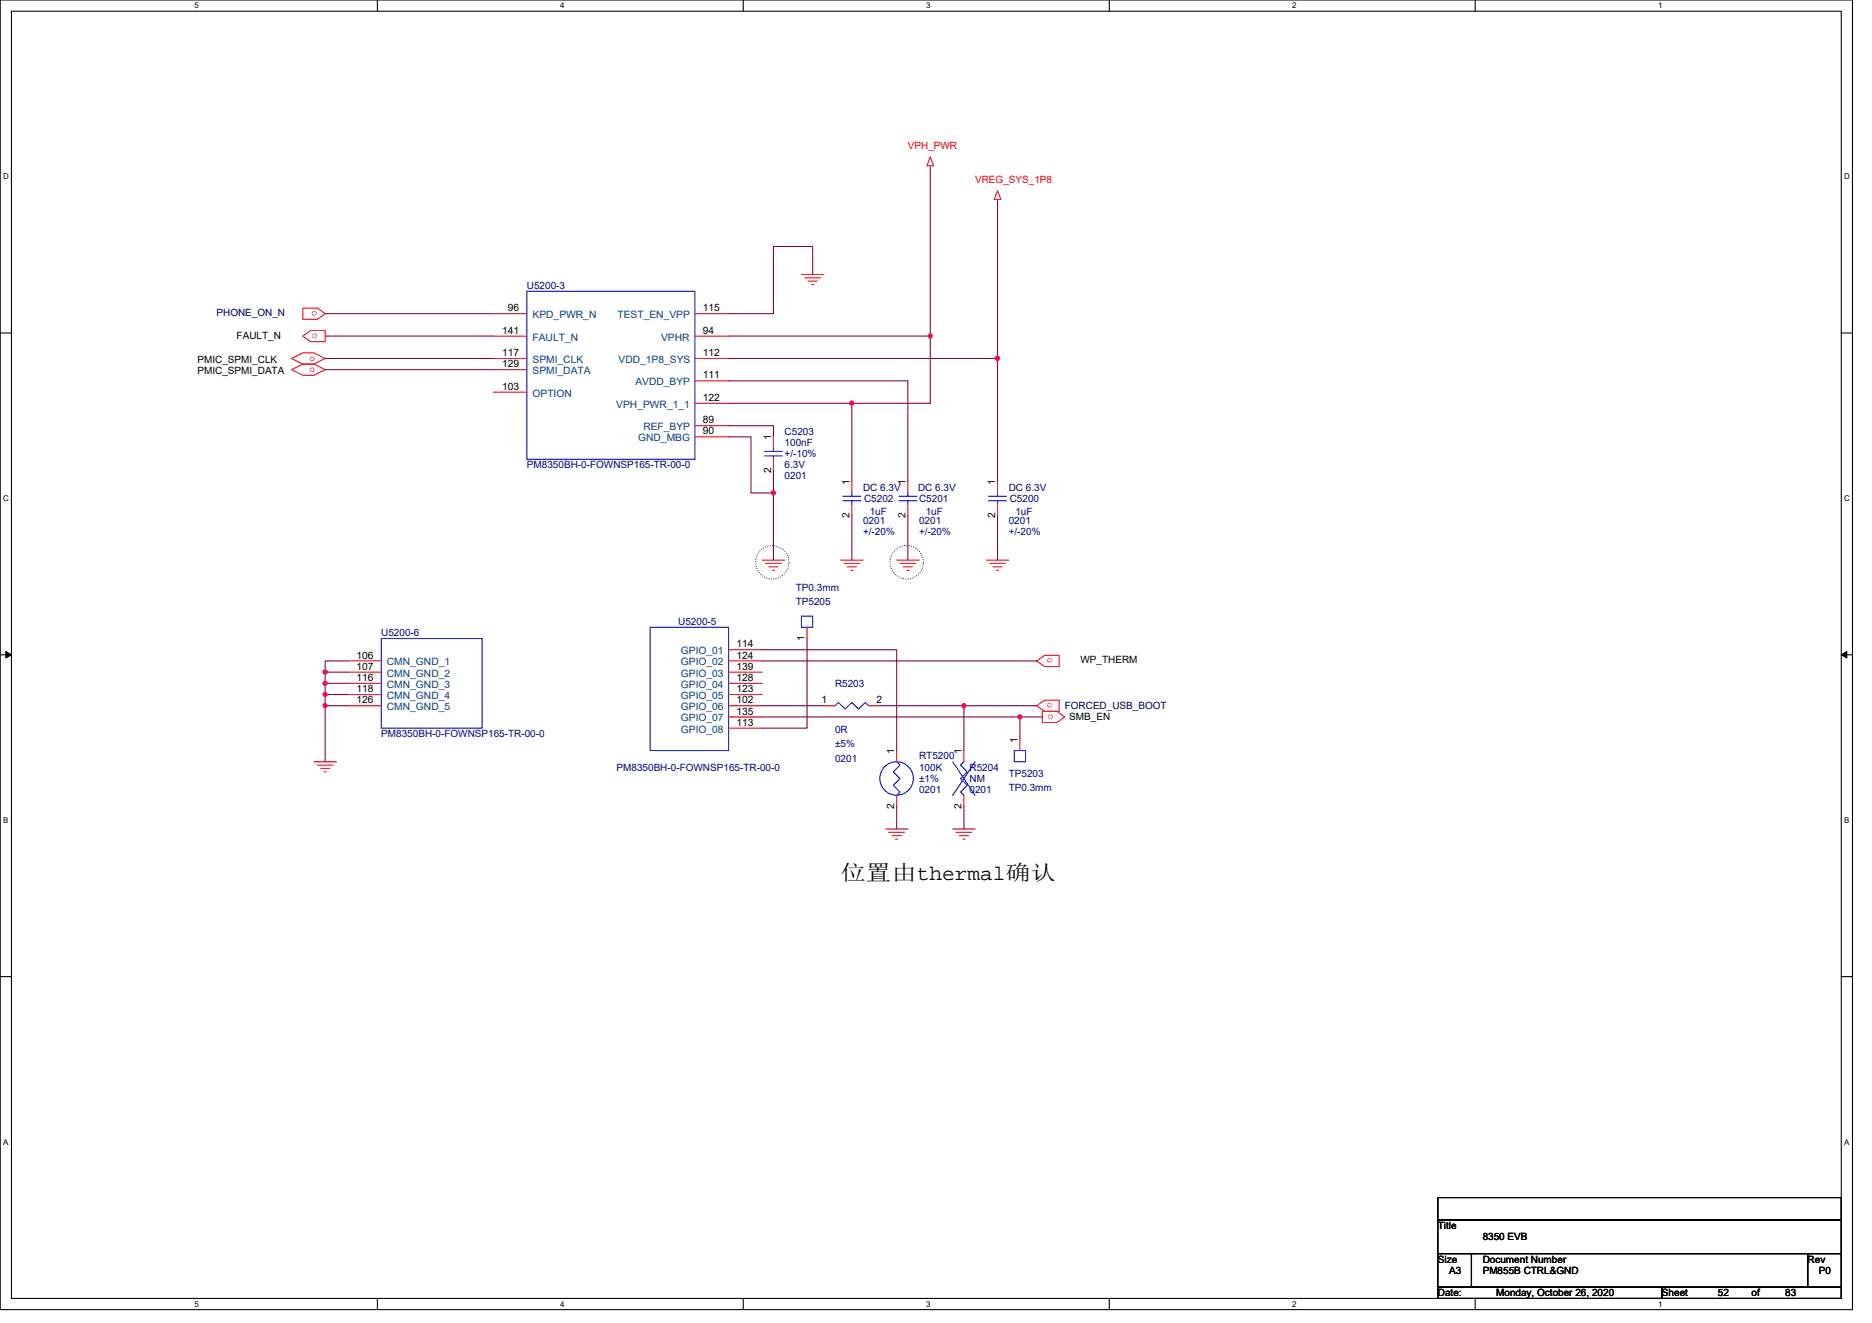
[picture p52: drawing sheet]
<svg xmlns="http://www.w3.org/2000/svg" width="297mm" height="210mm" viewBox="0 0 297 210" stroke-linecap="round" stroke-linejoin="round" font-family="sans-serif">
<defs><g id="words">
<text font-size="3.4" x="133.4" y="139.6">位置由thermal确认</text>
<g font-size="1.6" fill="#f00">
<text x="144.1" y="23.6">VPH_PWR</text>
<text x="154.7" y="29">VREG_SYS_1P8</text>
<text x="49.5" y="53.7">o</text>
<text x="50.4" y="49.4" transform="rotate(180 50.4 49.4)">o</text>
<text x="49.1" y="57.3">o</text>
<text x="49.1" y="59">o</text>
<text x="167" y="104.5" transform="rotate(180 167 104.5)">o</text>
<text x="167" y="111.6" transform="rotate(180 167 111.6)">o</text>
<text x="166.3" y="114.2">o</text>
</g>
<g font-size="1.6" fill="#000080">
<text x="83.6" y="45.9">U5200-3</text>
<text x="124.5" y="69">C5203</text>
<text x="124.5" y="70.8">100nF</text>
<text x="83.6" y="74.3">PM8350BH-0-FOWNSP165-TR-00-0</text>
<text x="124.5" y="76.1">0201</text>
<text x="124.5" y="74.3">6.3V</text>
<text x="124.5" y="72.5">+/-10%</text>
<text x="136.9" y="77.9">DC 6.3V</text>
<text x="145.7" y="77.9">DC 6.3V</text>
<text x="160.1" y="77.9">DC 6.3V</text>
<text x="136.9" y="83.2">0201</text>
<text x="137.1" y="79.7">C5202</text>
<text x="138" y="81.8">1uF</text>
<text x="145.8" y="79.7">C5201</text>
<text x="145.8" y="83.2">0201</text>
<text x="146.9" y="81.8">1uF</text>
<text x="160.1" y="83.2">0201</text>
<text x="160.2" y="79.7">C5200</text>
<text x="161.1" y="81.8">1uF</text>
<text x="136.9" y="85">+/-20%</text>
<text x="145.8" y="85">+/-20%</text>
<text x="160.1" y="85">+/-20%</text>
<text x="126.3" y="93.9">TP0.3mm</text>
<text x="60.5" y="101">U5200-6</text>
<text x="107.6" y="99.2">U5200-5</text>
<text x="126.3" y="96">TP5205</text>
<text x="132.5" y="109">R5203</text>
<text x="60.5" y="117">PM8350BH-0-FOWNSP165-TR-00-0</text>
<text x="132.5" y="116.3">0R</text>
<text x="132.5" y="118.6">±5%</text>
<text x="97.8" y="122.3">PM8350BH-0-FOWNSP165-TR-00-0</text>
<text x="132.5" y="120.9">0201</text>
<text x="145.8" y="120.5">RT5200</text>
<text x="145.8" y="122.3">100K</text>
<text x="145.8" y="124.1">±1%</text>
<text x="145.8" y="125.9">0201</text>
<text x="153.8" y="122.3">R5204</text>
<text x="153.8" y="124.1">NM</text>
<text x="153.8" y="125.9">0201</text>
<text x="160.1" y="123.4">TP5203</text>
<text x="160.1" y="125.5">TP0.3mm</text>
</g>
<g font-size="1.6" fill="#000040">
<text x="34.4" y="50.1">PHONE_ON_N</text>
<text x="168.9" y="112.5">FORCED_USB_BOOT</text>
</g>
<g font-size="1.6">
<text x="37.5" y="53.9">FAULT_N</text>
<text x="79.7" y="53">141</text>
<text x="80.6" y="49.4">96</text>
<text x="111.5" y="49.4">115</text>
<text x="111.5" y="53">94</text>
<text x="31.3" y="57.6">PMIC_SPMI_CLK</text>
<text x="31.3" y="59.4">PMIC_SPMI_DATA</text>
<text x="79.7" y="56.5">117</text>
<text x="79.7" y="58.3">129</text>
<text x="111.5" y="56.5">112</text>
<text x="79.7" y="61.8">103</text>
<text x="111.5" y="60.1">111</text>
<text x="111.5" y="63.6">122</text>
<text x="111.5" y="67.2">89</text>
<text x="111.5" y="69">90</text>
<text x="122.3" y="69.9" transform="rotate(-90 122.3 69.9)">1</text>
<text x="122.3" y="75.1" transform="rotate(-90 122.3 75.1)">2</text>
<text x="134.8" y="77" transform="rotate(-90 134.8 77)">1</text>
<text x="143.7" y="77" transform="rotate(-90 143.7 77)">1</text>
<text x="157.9" y="77" transform="rotate(-90 157.9 77)">1</text>
<text x="134.8" y="82.2" transform="rotate(-90 134.8 82.2)">2</text>
<text x="143.7" y="82.2" transform="rotate(-90 143.7 82.2)">2</text>
<text x="157.9" y="82.2" transform="rotate(-90 157.9 82.2)">2</text>
<text x="127.7" y="101.7" transform="rotate(-90 127.7 101.7)">1</text>
<text x="56.6" y="104.5">106</text>
<text x="56.6" y="106.3">107</text>
<text x="116.9" y="102.7">114</text>
<text x="116.9" y="104.5">124</text>
<text x="116.9" y="106.3">139</text>
<text x="171.4" y="105.3">WP_THERM</text>
<text x="56.6" y="108.1">116</text>
<text x="56.6" y="109.9">118</text>
<text x="56.6" y="111.6">126</text>
<text x="116.9" y="108.1">128</text>
<text x="116.9" y="109.9">123</text>
<text x="116.9" y="111.6">102</text>
<text x="116.9" y="113.4">135</text>
<text x="130.4" y="111.6">1</text>
<text x="139.1" y="111.6">2</text>
<text x="116.9" y="115.2">113</text>
<text x="141.9" y="119.7" transform="rotate(-90 141.9 119.7)">1</text>
<text x="152.6" y="119.7" transform="rotate(-90 152.6 119.7)">1</text>
<text x="161.5" y="117.9" transform="rotate(-90 161.5 117.9)">1</text>
<text x="169.7" y="114.3">SMB_EN</text>
<text x="141.9" y="128.4" transform="rotate(-90 141.9 128.4)">2</text>
<text x="152.6" y="128.4" transform="rotate(-90 152.6 128.4)">2</text>
<text x="228.2" y="195.1">Title</text>
<text x="235.3" y="196.8">8350 EVB</text>
<text x="228.2" y="200.4">Size</text>
<text x="229.9" y="202.2">A3</text>
<text x="235.3" y="200.4">Document Number</text>
<text x="235.3" y="202.2">PM855B CTRL&amp;GND</text>
<text x="286.8" y="200.4">Rev</text>
<text x="288.6" y="202.2">P0</text>
<text x="228.2" y="205.7">Date:</text>
<text x="237.4" y="205.7">Monday, October 26, 2020</text>
<text x="263.7" y="205.7">Sheet</text>
<text x="272.6" y="205.7">52</text>
<text x="277.9" y="205.7">of</text>
<text x="283.3" y="205.7">83</text>
</g>
<g font-size="1.6" fill="#004080">
<text x="84.5" y="50.5">KPD_PWR_N</text>
<text x="98" y="50.5">TEST_EN_VPP</text>
<text x="84.5" y="54.1">FAULT_N</text>
<text x="84.5" y="57.6">SPMI_CLK</text>
<text x="84.5" y="59.4">SPMI_DATA</text>
<text x="98.1" y="57.6">VDD_1P8_SYS</text>
<text x="104.9" y="54.1">VPHR</text>
<text x="84.5" y="62.9">OPTION</text>
<text x="97.8" y="64.7">VPH_PWR_1_1</text>
<text x="100.8" y="61.2">AVDD_BYP</text>
<text x="101.3" y="70.1">GND_MBG</text>
<text x="102.1" y="68.3">REF_BYP</text>
<text x="61.4" y="105.6">CMN_GND_1</text>
<text x="61.4" y="107.4">CMN_GND_2</text>
<text x="108" y="103.8">GPIO_01</text>
<text x="108" y="105.6">GPIO_02</text>
<text x="108" y="107.4">GPIO_03</text>
<text x="61.4" y="109.2">CMN_GND_3</text>
<text x="61.4" y="111">CMN_GND_4</text>
<text x="61.4" y="112.7">CMN_GND_5</text>
<text x="108" y="109.2">GPIO_04</text>
<text x="108" y="111">GPIO_05</text>
<text x="108" y="112.7">GPIO_06</text>
<text x="108" y="114.5">GPIO_07</text>
<text x="108" y="116.3">GPIO_08</text>
</g>
<g font-size="1.3">
<text x="30.8" y="1.3">5</text>
<text x="88.9" y="1.3">4</text>
<text x="147" y="1.3">3</text>
<text x="205" y="1.3">2</text>
<text x="263.1" y="1.3">1</text>
<text x=".5" y="28.4">D</text>
<text x="292.6" y="28.4">D</text>
<text x=".5" y="79.5">C</text>
<text x="292.6" y="79.5">C</text>
<text x=".5" y="130.6">B</text>
<text x="292.6" y="130.6">B</text>
<text x=".5" y="181.7">A</text>
<text x="292.6" y="181.7">A</text>
<text x="30.8" y="207.4">5</text>
<text x="88.9" y="207.4">4</text>
<text x="147" y="207.4">3</text>
<text x="205" y="207.4">2</text>
<text x="263.1" y="207.4">1</text>
</g>
</g></defs>
<path d="M0 0h293.9v207.9h-293.9zM1.8 1.8h290.4v204.3h-290.4z" fill="none" stroke="#000" stroke-width=".17"/>
<g fill="#fff">
<path d="M30.8 .2h.7v1.4h-.7z"/>
<path d="M30.8 206.3h.7v1.4h-.7z"/>
</g>
<path d="M59.9 0v1.8M59.9 206.1v1.8" fill="none" stroke="#000" stroke-width=".17"/>
<g fill="#fff">
<path d="M88.9 .2h.7v1.4h-.7z"/>
<path d="M88.9 206.3h.7v1.4h-.7z"/>
</g>
<path d="M117.9 0v1.8M117.9 206.1v1.8" fill="none" stroke="#000" stroke-width=".17"/>
<g fill="#fff">
<path d="M147 .2h.7v1.4h-.7z"/>
<path d="M147 206.3h.7v1.4h-.7z"/>
</g>
<path d="M176 0v1.8M176 206.1v1.8" fill="none" stroke="#000" stroke-width=".17"/>
<g fill="#fff">
<path d="M205 .2h.7v1.4h-.7z"/>
<path d="M205 206.3h.7v1.4h-.7z"/>
</g>
<path d="M234.1 0v1.8M234.1 206.1v1.8" fill="none" stroke="#000" stroke-width=".17"/>
<g fill="#fff">
<path d="M263.1 .2h.7v1.4h-.7z"/>
<path d="M263.1 206.3h.7v1.4h-.7z"/>
<path d="M.5 27.3h.9v1.4h-.9z"/>
<path d="M292.6 27.3h.9v1.4h-.9z"/>
<path d="M.5 78.4h.9v1.4h-.9z"/>
<path d="M292.6 78.4h.9v1.4h-.9z"/>
</g>
<path d="M0 52.9h1.8M292.2 52.9h1.7" fill="none" stroke="#000" stroke-width=".17"/>
<g fill="#fff">
<path d="M.5 129.5h.8v1.4h-.8z"/>
<path d="M292.6 129.5h.9v1.4h-.9z"/>
</g>
<path d="M0 103.9h1.8M292.2 103.9h1.7" fill="none" stroke="#000" stroke-width=".17"/>
<path d="M.9 103.4l.9 .5-.9 .5zM292.2 103.9l.8-.5v1z" fill="#000" stroke="#000" stroke-width=".16"/>
<g fill="#fff">
<path d="M.5 180.5h.8v1.4h-.8z"/>
<path d="M292.6 180.5h.9v1.4h-.9z"/>
</g>
<path d="M0 155h1.8M292.2 155h1.7M228.2 190.1h64v3.5h-64zM228.2 193.6h64v5.4h-64zM228.2 199h5.3v5.3h-5.3zM233.5 199h53.3v5.3h-53.3zM286.8 199h5.4v5.3h-5.4zM228.2 204.3h35.5v1.8h-35.5zM263.7 204.3h28.5v1.8h-28.5z" fill="none" stroke="#000" stroke-width=".17"/>
<g fill="none" stroke="#008000" stroke-width=".17" stroke-dasharray="0 .3">
<circle cx="122.5" cy="89.2" r="2.66"/>
<circle cx="143.9" cy="89.2" r="2.66"/>
</g>
<g fill="none" stroke="#f00" stroke-width=".17">
<path d="M147.6 24.9l.5 1.4h-1zM147.6 26.3v.4M158.3 30.2l.5 1.4h-1zM158.3 31.6v.4M46.3 56.9l1.7-.9h1.8l1.8 .9-1.8 .9h-1.8zM46.3 58.7l1.7-.9h1.8l1.8 .9-1.8 .9h-1.8zM48 53.3l1.3-.8h2.3v1.7h-2.3zM48 48.9h2.4l1.2 .9-1.2 .9h-2.4zM78.3 49.8h5.3M78.3 53.3h5.3M78.3 56.9h5.3M78.3 58.7h5.3"/>
<path d="M110.3 49.8h5.3M110.3 53.3h5.3M110.3 56.9h5.3M127.2 43.6h3.5M127.7 44.1h2.5M128.2 44.6h1.5M128.8 45.2h.3M78.3 62.2h5.3M110.3 60.5h5.3M110.3 64h5.3M110.3 67.6h5.3M110.3 69.3h5.3"/>
<path d="M122.7 69.3v1.8M122.7 72.9v1.8M135.2 76.5v1.7M144.1 76.5v1.7M158.3 76.5v1.7M120.9 88.9h3.6M121.5 89.4h2.5M122 90h1.4M122.6 90.5h.3M128.1 99.6v1.7M133.4 88.9h3.5M133.9 89.4h2.5"/>
<path d="M134.4 90h1.5M135 90.5h.3M135.2 80v1.8M142.3 88.9h3.5M142.8 89.4h2.5M143.3 90h1.5M143.9 90.5h.3M144.1 80v1.8M156.5 88.9h3.6M157 89.4h2.5M157.6 90h1.4M158.1 90.5h.4"/>
<path d="M158.3 80v1.8M55.2 104.9h5.3M55.2 106.7h5.3M55.2 108.5h5.3M55.2 110.2h5.3M55.2 112h5.3M115.6 103.1h5.3M115.6 104.9h5.3M115.6 106.7h5.3M115.6 108.5h5.3M115.6 110.2h5.3M115.6 112h5.3"/>
<path d="M115.6 113.8h5.3M115.6 115.6h5.3M130.7 112h1.8M137.8 112h1.8M142.3 119.1v1.8M152.9 119.1v1.8M161.8 117.3v1.8M164.5 104.9l1.3-.9h2.3v1.8h-2.3zM164.5 112l1.3-.9h2.3v1.8h-2.3zM165.4 112.9h2.3l1.2 .9-1.2 .9h-2.3zM49.8 120.9h3.6M50.4 121.4h2.4"/>
<path d="M50.9 122h1.4M51.4 122.5h.4M140.5 131.6h3.6M141 132.1h2.5M141.6 132.6h1.4M142.1 133.2h.3M142.3 126.2v1.8M151.2 131.6h3.5M151.7 132.1h2.5M152.2 132.6h1.5M152.8 133.2h.3M152.9 126.2v1.8"/>
</g>
<g fill="none" stroke="#00f" stroke-width=".17">
<path d="M83.6 46.2h26.7v26.7h-26.7zM121.3 71.6h2.8M121.3 72.4h2.8M122.7 71.1v.5M122.7 72.4v.5M133.7 78.8h2.9M133.7 79.5h2.9M135.2 78.2v.6M135.2 79.5v.5M142.6 78.8h2.9M142.6 79.5h2.9M144.1 78.2v.6"/>
<path d="M144.1 79.5v.5M156.9 78.8h2.8M156.9 79.5h2.8M158.3 78.2v.6M158.3 79.5v.5M103.2 99.6h12.4v19.5h-12.4zM127.2 97.8h1.7v1.8h-1.7zM60.5 101.3h16v14.3h-16zM132.5 112l.5-.5 1.1 1 1.1-1 1 1 1.1-1 .5 .5M160.9 119.1h1.8v1.8h-1.8zM142.3 120.9l.5 .5-1.1 1.1 1.1 1.1-1.1 1 1.1 1.1-.5 .5M151.2 120.9l3.5 5.3"/>
<path d="M152.9 120.9l-.5 .5 1.1 1.1-1.1 1.1 1.1 1-1.1 1.1 .5 .5M154.7 120.9l-3.5 5.3"/>
<circle cx="142.3" cy="123.6" r="2.66"/>
</g>
<g fill="none" stroke="#800040" stroke-width=".17">
<path d="M147.6 26.7v26.6h-32M158.3 32v24.9M51.6 49.8h26.7M51.6 53.3h26.7M51.6 56.9h26.7M51.6 58.7h26.7M115.6 56.9h42.7M128.9 43.6v-4.5h-6.2v10.7h-7.1M147.6 53.3v10.7h-12.4M158.3 56.9v19.6M115.6 60.5h28.5v16M115.6 64h19.6"/>
<path d="M115.6 67.6h7.1v1.7M115.6 69.3h3.6v8.9h3.5M122.7 74.7v14.2M135.2 64v12.5M135.2 81.8v7.1M144.1 81.8v7.1M158.3 81.8v7.1M55.2 104.9h-3.6v1.8M55.2 106.7h-3.6v1.8M55.2 108.5h-3.6v1.7M55.2 110.2h-3.6v1.8M55.2 112h-3.6v8.9"/>
<path d="M120.9 113.8h40.9M120.9 112h9.8M120.9 103.1h21.4v16M120.9 104.9h43.6M128.1 101.3v14.3h-7.2M139.6 112h13.3M152.9 112v7.1M152.9 112h11.6M165.4 113.8h-3.6v3.5M142.3 128v3.6M152.9 128v3.6"/>
</g>
<g fill="#f0f" stroke="#f0f" stroke-width=".17">
<circle cx="158.3" cy="56.9" r=".35"/>
<circle cx="135.2" cy="64" r=".35"/>
<circle cx="122.7" cy="78.2" r=".35"/>
<circle cx="147.6" cy="53.3" r=".35"/>
<circle cx="51.6" cy="106.7" r=".35"/>
<circle cx="51.6" cy="108.4" r=".35"/>
<circle cx="51.6" cy="110.2" r=".35"/>
<circle cx="51.6" cy="112" r=".35"/>
<circle cx="161.8" cy="113.8" r=".35"/>
<circle cx="152.9" cy="112" r=".35"/>
</g>
<use href="#words"/>
</svg>
